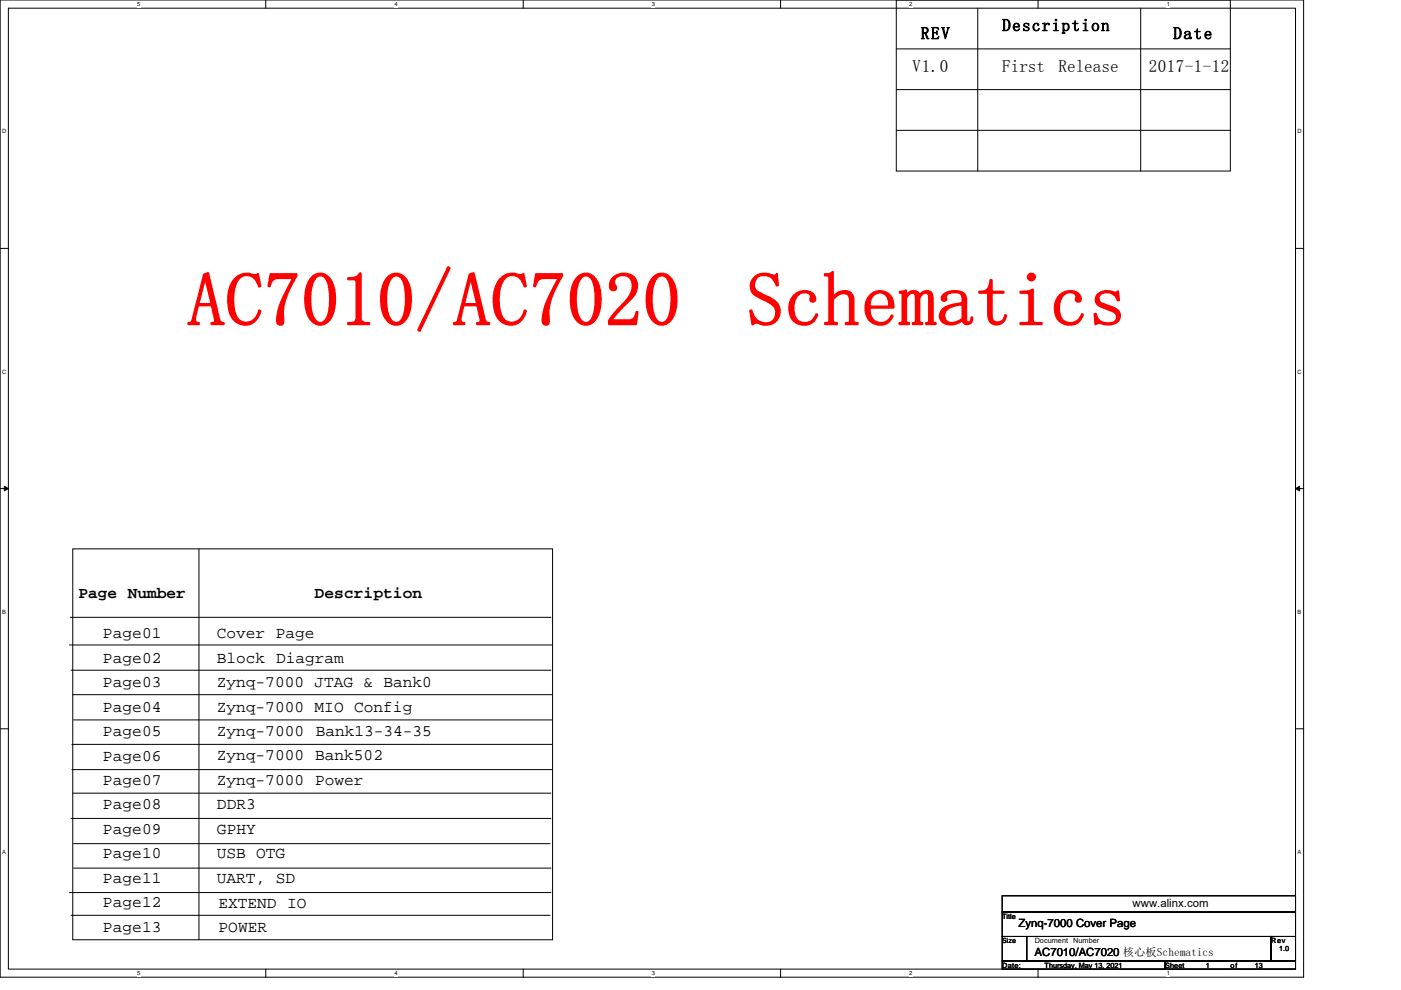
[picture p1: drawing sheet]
<svg xmlns="http://www.w3.org/2000/svg" width="297mm" height="210mm" viewBox="0 0 297 210" stroke-linecap="round" stroke-linejoin="round" font-family="sans-serif">
<defs><g id="words">
<g font-size="16" fill="#f00">
<text x="39.8" y="69.1">AC7010/AC7020</text>
<text x="158.3" y="69.1">Schematics</text>
</g>
<g font-size="3.6">
<text x="195.2" y="8.3">REV</text>
<text x="212.5" y="6.6">Description</text>
<text x="248.8" y="8.3">Date</text>
<text x="193.5" y="15.2">V1.0</text>
<text x="212.5" y="15.2">First</text>
<text x="224.4" y="15.2">Release</text>
<text x="243.6" y="15.2">2017-1-12</text>
</g>
<g font-size="3.4">
<text x="16.6" y="126.9">Page Number</text>
<text x="66.7" y="126.9">Description</text>
<text x="21.8" y="135.4">Page01</text>
<text x="46" y="135.4">Cover Page</text>
<text x="21.8" y="140.6">Page02</text>
<text x="46" y="140.6">Block Diagram</text>
<text x="21.8" y="145.8">Page03</text>
<text x="46" y="145.8">Zynq-7000 JTAG &amp; Bank0</text>
<text x="21.8" y="151">Page04</text>
<text x="46" y="150.9">Zynq-7000 MIO Config</text>
<text x="21.8" y="156.1">Page05</text>
<text x="21.8" y="161.3">Page06</text>
<text x="46" y="156.1">Zynq-7000</text>
<text x="46" y="161.3">Zynq-7000 Bank502</text>
<text x="66.9" y="156.1">Bank13-34-35</text>
<text x="21.8" y="166.5">Page07</text>
<text x="46" y="166.5">Zynq-7000 Power</text>
<text x="21.8" y="171.7">Page08</text>
<text x="46" y="171.7">DDR3</text>
<text x="21.8" y="176.9">Page09</text>
<text x="46" y="176.8">GPHY</text>
<text x="21.8" y="182">Page10</text>
<text x="46" y="182">USB OTG</text>
<text x="21.8" y="187.2">Page11</text>
<text x="46" y="187.2">UART, SD</text>
<text x="21.8" y="192.4">Page12</text>
<text x="21.8" y="197.6">Page13</text>
<text x="46.3" y="192.6">EXTEND IO</text>
<text x="46.3" y="197.8">POWER</text>
</g>
<g font-size="2.4">
<text x="215.9" y="196.7">Zynq-7000 Cover Page</text>
<text x="240.1" y="192.5">www.alinx.com</text>
<text x="219.4" y="202.7">AC7010/AC7020 核心板Schematics</text>
<text x="219.4" y="202.7">AC7010/</text>
</g>
<g font-size="1.5">
<text x="212.5" y="194.9">Title</text>
<text x="212.5" y="200">Size</text>
<text x="219.4" y="200">Document Number</text>
<text x="269.5" y="200">Rev</text>
<text x="271.2" y="201.8">1.0</text>
<text x="212.5" y="205.2">Date:</text>
<text x="221.5" y="205.2">Thursday, May 13, 2021</text>
<text x="247" y="205.2">Sheet</text>
<text x="255.7" y="205.2">1</text>
<text x="260.9" y="205.2">of</text>
<text x="266" y="205.2">13</text>
</g>
<g font-size="1.2">
<text x="29.1" y="1.3">5</text>
<text x="83.6" y="1.3">4</text>
<text x="138.2" y="1.3">3</text>
<text x="192.8" y="1.3">2</text>
<text x="247.4" y="1.3">1</text>
<text x=".5" y="28.3">D</text>
<text x="275.1" y="28.3">D</text>
<text x=".5" y="79.2">C</text>
<text x="275.1" y="79.2">C</text>
<text x=".5" y="130.2">B</text>
<text x="275.1" y="130.2">B</text>
<text x=".5" y="181.1">A</text>
<text x="275.1" y="181.1">A</text>
<text x="29.1" y="206.8">5</text>
<text x="83.6" y="206.8">4</text>
<text x="138.2" y="206.8">3</text>
<text x="192.8" y="206.8">2</text>
<text x="247.4" y="206.8">1</text>
</g>
</g></defs>
<path d="M0 0h276.4v207.3h-276.4zM1.8 1.7h272.9v203.8h-272.9z" fill="none" stroke="#000" stroke-width=".21"/>
<g fill="#fff">
<path d="M29.1 .2h.6v1.4h-.6z"/>
<path d="M29.1 205.7h.6v1.4h-.6z"/>
</g>
<path d="M56.3 0v1.7M56.3 205.5v1.8" fill="none" stroke="#000" stroke-width=".21"/>
<g fill="#fff">
<path d="M83.6 .2h.7v1.4h-.7z"/>
<path d="M83.6 205.7h.7v1.4h-.7z"/>
</g>
<path d="M110.9 0v1.7M110.9 205.5v1.8" fill="none" stroke="#000" stroke-width=".21"/>
<g fill="#fff">
<path d="M138.2 .2h.7v1.4h-.7z"/>
<path d="M138.2 205.7h.7v1.4h-.7z"/>
</g>
<path d="M165.5 0v1.7M165.5 205.5v1.8" fill="none" stroke="#000" stroke-width=".21"/>
<g fill="#fff">
<path d="M192.8 .2h.6v1.4h-.6z"/>
<path d="M192.8 205.7h.6v1.4h-.6z"/>
</g>
<path d="M220.1 0v1.7M220.1 205.5v1.8" fill="none" stroke="#000" stroke-width=".21"/>
<g fill="#fff">
<path d="M247.4 .2h.6v1.4h-.6z"/>
<path d="M247.4 205.7h.6v1.4h-.6z"/>
<path d="M.5 27.2h.8v1.4h-.8z"/>
<path d="M275.1 27.2h.9v1.4h-.9z"/>
<path d="M.5 78.1h.8v1.4h-.8z"/>
<path d="M275.1 78.1h.9v1.4h-.9z"/>
</g>
<path d="M0 52.7h1.8M274.7 52.7h1.7" fill="none" stroke="#000" stroke-width=".21"/>
<g fill="#fff">
<path d="M.5 129.1h.8v1.4h-.8z"/>
<path d="M275.1 129.1h.8v1.4h-.8z"/>
</g>
<path d="M0 103.6h1.8M274.7 103.6h1.7" fill="none" stroke="#000" stroke-width=".21"/>
<path d="M.9 103.1l.9 .5-.9 .5zM274.7 103.6l.8-.5v1z" fill="#000" stroke="#000" stroke-width=".21"/>
<g fill="#fff">
<path d="M.5 180h.8v1.4h-.8z"/>
<path d="M275.1 180h.8v1.4h-.8z"/>
</g>
<g fill="none" stroke="#000" stroke-width=".21">
<path d="M190 0h70.9v36.3h-70.9zM190 10.4h70.9M190 19h70.9M207.3 1.7v34.6M241.8 1.7v34.6M190 27.6h70.9M15.4 116.4h101.8v82.9h-101.8zM42.2 116.4v82.9M14.7 136.8h102.3M14.9 130.9h101.9M0 154.6h1.8M15.1 142.2h101.7"/>
<path d="M15.2 157.9h101.8M15.4 147.3h101.6M15.6 152.7h101.4M274.7 154.6h1.7M15.1 173.6h101.7M15.2 163.2h101.8M15.4 168.2h101.4M15.6 178.9h101M14.7 189.3h102.1M15.1 194.1h101.5M15.6 184.1h101.2M212.5 190h62.2v3.5h-62.2z"/>
<path d="M212.5 193.5h62.2v5.1h-62.2zM212.5 198.6h5.2v5.2h-5.2zM217.7 198.6h51.8v5.2h-51.8zM269.5 198.6h5.2v5.2h-5.2zM212.5 203.8h34.5v1.7h-34.5zM247 203.8h27.7v1.7h-27.7z"/>
</g>
<use href="#words"/>
</svg>
